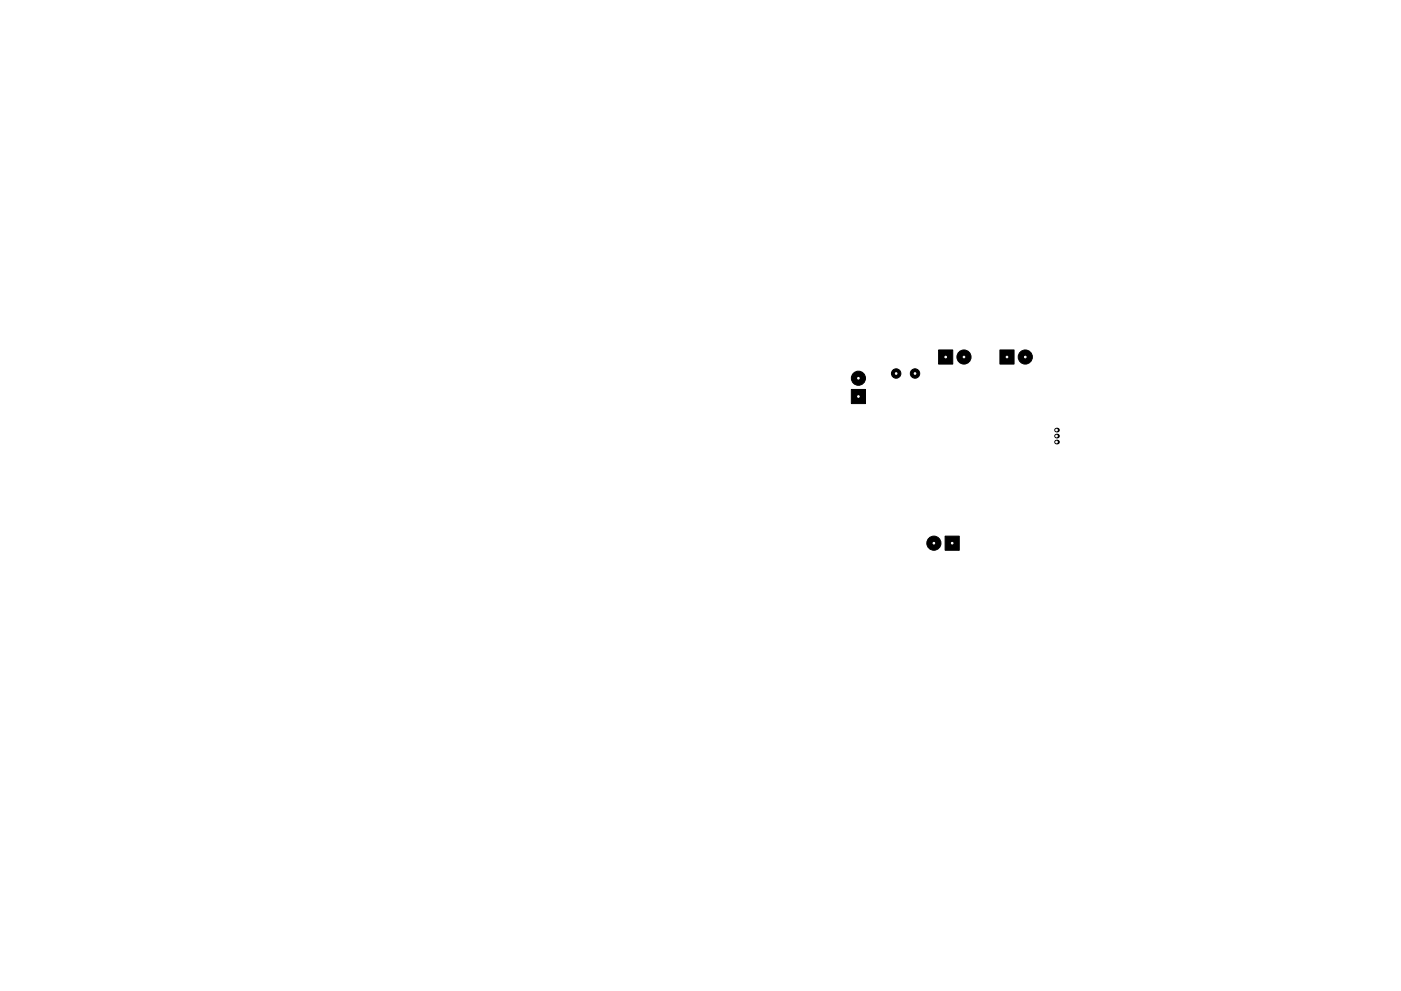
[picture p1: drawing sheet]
<svg xmlns="http://www.w3.org/2000/svg" width="297mm" height="210mm" viewBox="0 0 297 210" stroke-linecap="round" stroke-linejoin="round" font-family="sans-serif">
<g fill="#000" stroke="#000" stroke-width=".21">
<path d="M199 74.2h3v3h-3zM212 74.2h3v3h-3zM180.5 82.6h3v3h-3zM200.4 113.7h3v3h-3z"/>
<circle cx="190" cy="79.2" r="1"/>
<circle cx="194" cy="79.2" r="1"/>
<circle cx="204.4" cy="75.7" r="1.5"/>
<circle cx="217.4" cy="75.7" r="1.5"/>
<circle cx="182" cy="80.2" r="1.5"/>
<circle cx="198" cy="115.2" r="1.5"/>
</g>
<g fill="#000">
<circle cx="224" cy="93.8" r=".5"/>
<circle cx="224" cy="92.5" r=".5"/>
<circle cx="224" cy="91.2" r=".5"/>
</g>
<g fill="#fff" stroke="#fff" stroke-width=".21">
<circle cx="182" cy="80.2" r=".17"/>
<circle cx="182" cy="84.1" r=".17"/>
<circle cx="224" cy="93.8" r=".18"/>
<circle cx="224" cy="92.5" r=".18"/>
<circle cx="224" cy="91.2" r=".18"/>
<circle cx="200.5" cy="75.7" r=".17"/>
<circle cx="204.4" cy="75.7" r=".17"/>
<circle cx="198" cy="115.2" r=".17"/>
<circle cx="201.9" cy="115.2" r=".17"/>
<circle cx="213.5" cy="75.7" r=".17"/>
<circle cx="217.4" cy="75.7" r=".18"/>
<circle cx="190" cy="79.2" r=".17"/>
<circle cx="194" cy="79.2" r=".17"/>
</g>
</svg>
